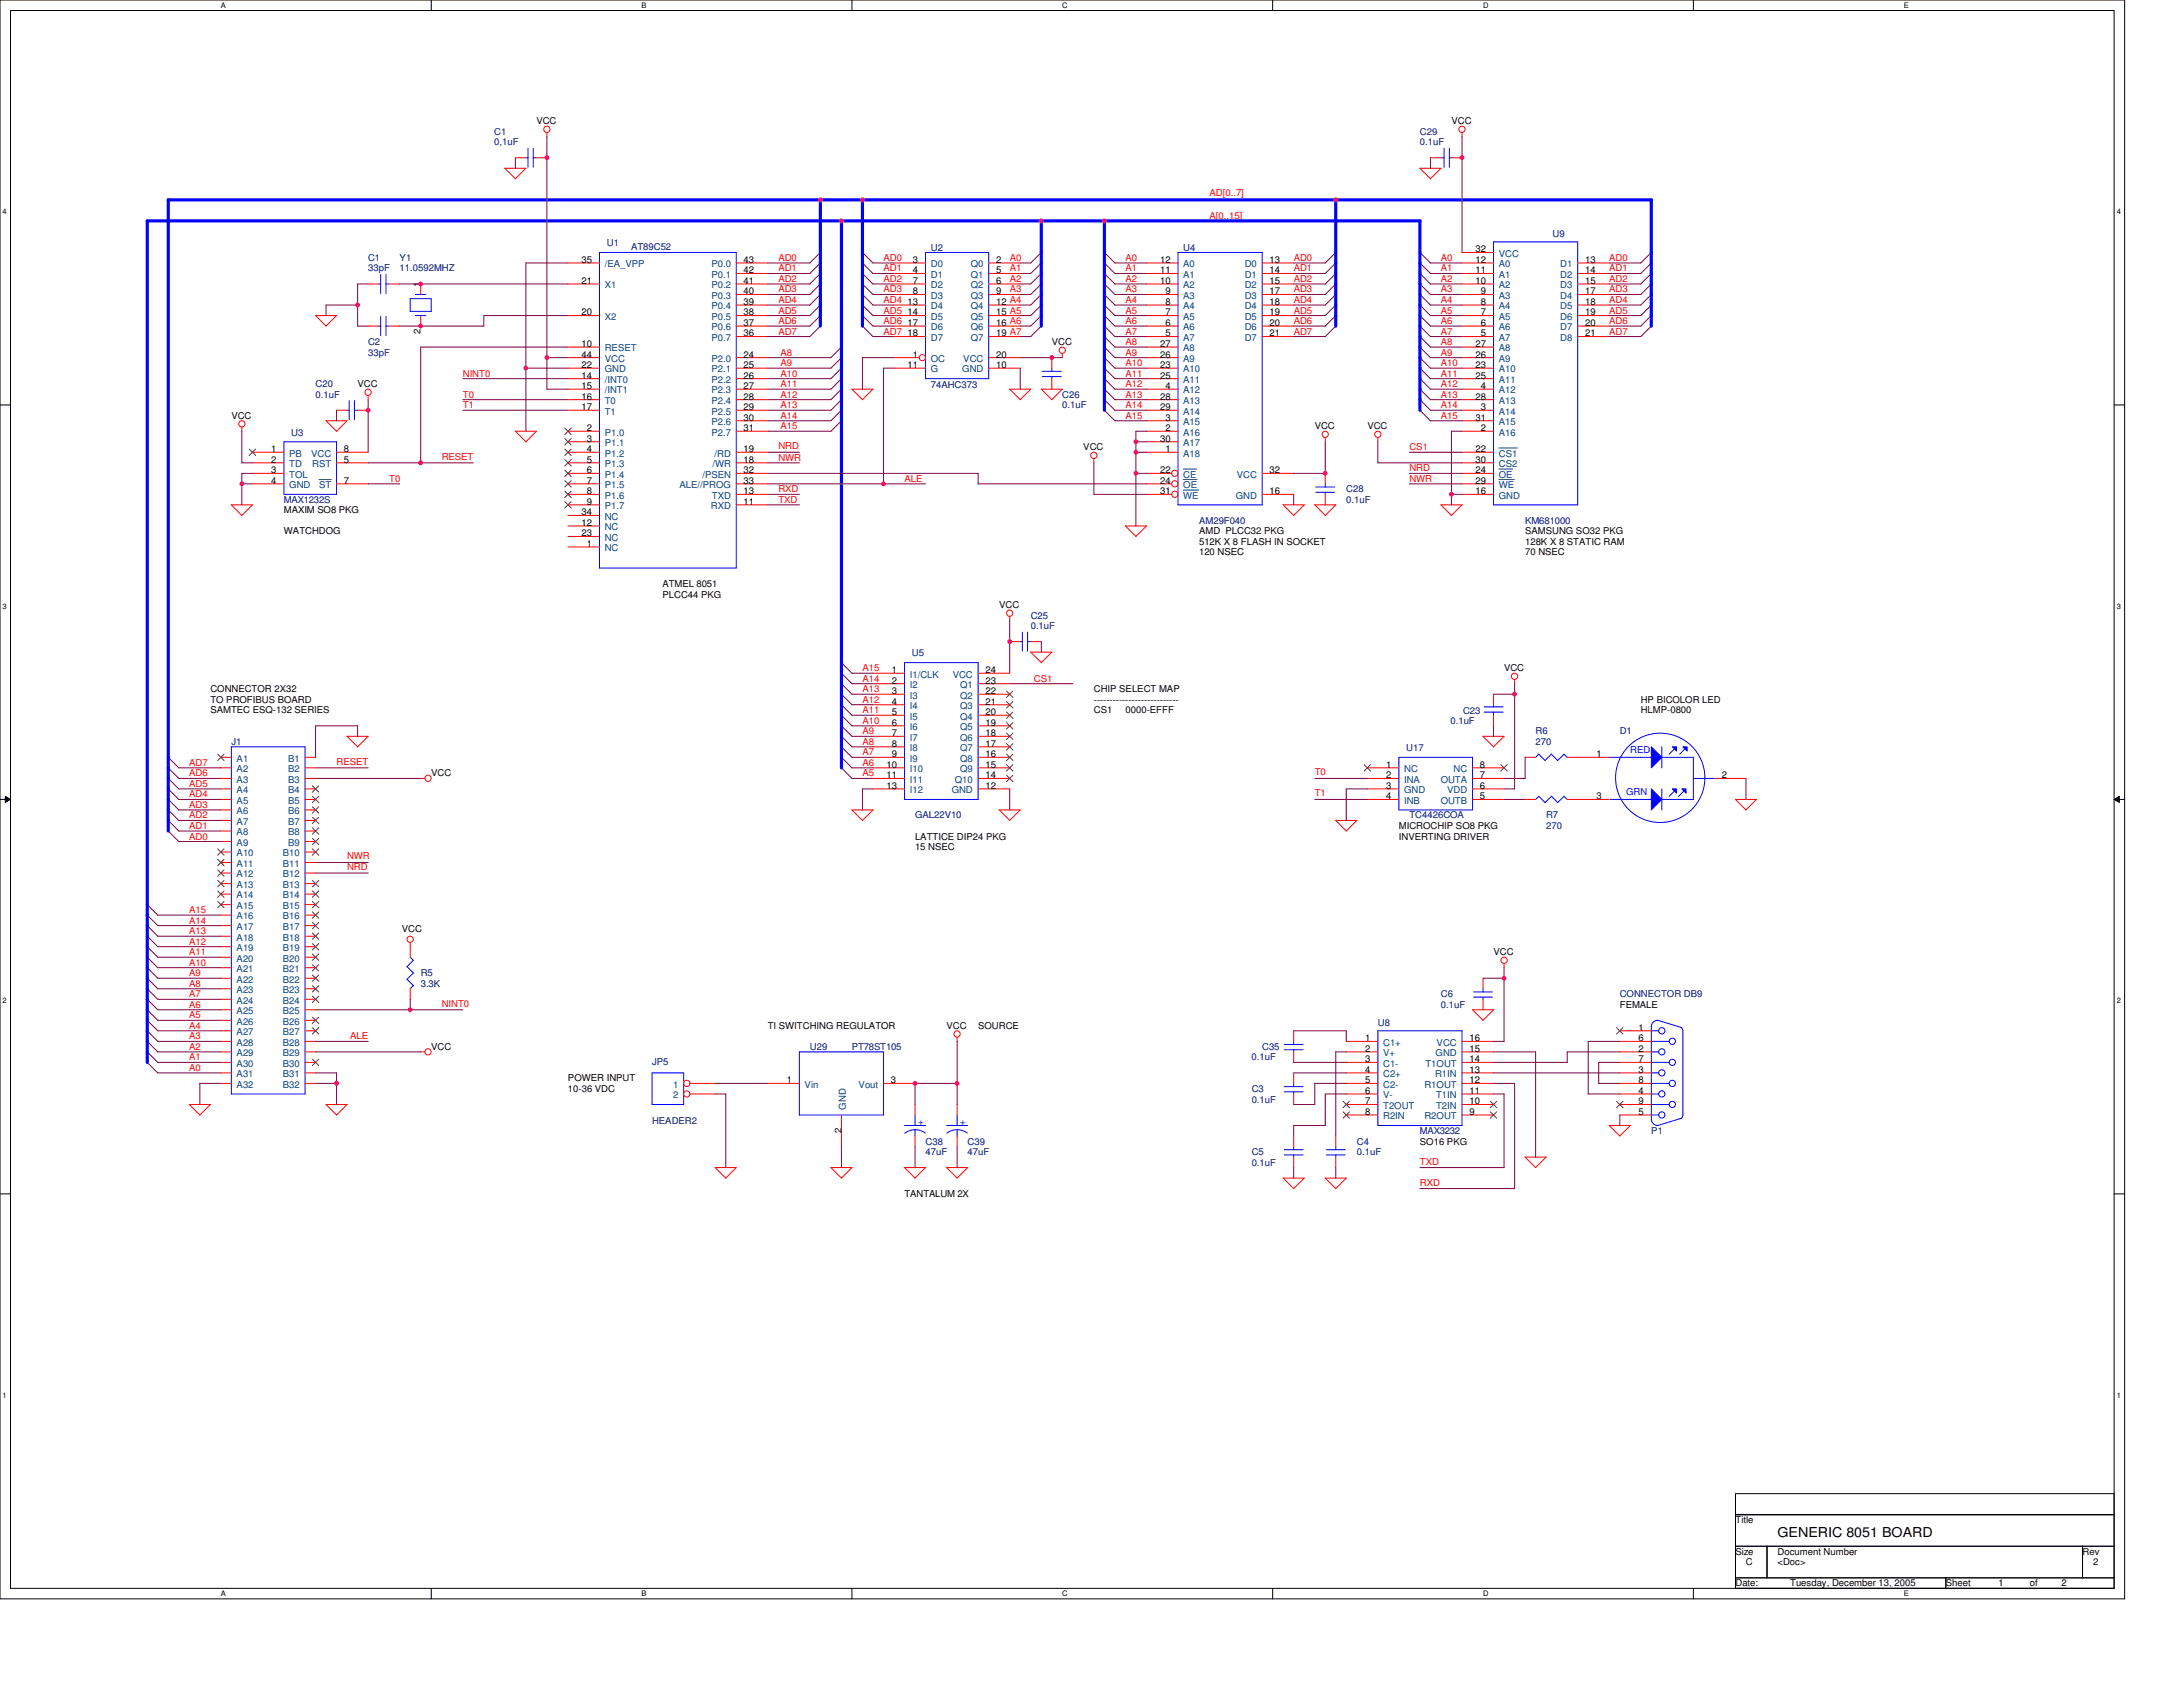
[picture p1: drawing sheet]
<svg xmlns="http://www.w3.org/2000/svg" width="279mm" height="216mm" viewBox="0 0 279 216" stroke-linecap="round" stroke-linejoin="round" font-family="sans-serif">
<defs><g id="words">
<text font-size="1.7" x="227.5" y="196.8">GENERIC 8051 BOARD</text>
<g font-size="1.2" fill="#000080">
<text x="63.3" y="17.2">C1</text>
<text x="181.7" y="17.2">C29</text>
<text x="63.3" y="18.6">0,1uF</text>
<text x="181.7" y="18.6">0.1uF</text>
<text x="47.1" y="33.4">C1</text>
<text x="47.1" y="34.7">33pF</text>
<text x="51.1" y="34.7">11.0592MHZ</text>
<text x="51.1" y="33.4">Y1</text>
<text x="77.7" y="31.5">U1</text>
<text x="80.8" y="32">AT89C52</text>
<text x="119.1" y="32.2">U2</text>
<text x="151.4" y="32.2">U4</text>
<text x="198.7" y="30.3">U9</text>
<text x="47.1" y="44.2">C2</text>
<text x="47.1" y="45.5">33pF</text>
<text x="40.4" y="49.6">C20</text>
<text x="40.4" y="50.9">0.1uF</text>
<text x="119.1" y="49.7">74AHC373</text>
<text x="136" y="50.9">C26</text>
<text x="136" y="52.2">0.1uF</text>
<text x="37.3" y="55.7">U3</text>
<text x="36.3" y="64.4">MAX1232S</text>
<text x="172.3" y="63">C28</text>
<text x="172.3" y="64.4">0.1uF</text>
<text x="153.5" y="67.1">AM29F040</text>
<text x="195.2" y="67.1">KM681000</text>
<text x="131.9" y="79.2">C25</text>
<text x="131.9" y="80.5">0.1uF</text>
<text x="116.7" y="84">U5</text>
<text x="29.6" y="95.3">J1</text>
<text x="185.6" y="92.6">0.1uF</text>
<text x="187.3" y="91.4">C23</text>
<text x="196.5" y="94">R6</text>
<text x="196.5" y="95.3">270</text>
<text x="207.3" y="94">D1</text>
<text x="180" y="96.1">U17</text>
<text x="117.1" y="104.7">GAL22V10</text>
<text x="180.4" y="104.7">TC4426COA</text>
<text x="197.9" y="104.7">R7</text>
<text x="197.9" y="106.1">270</text>
<text x="53.8" y="124.9">R5</text>
<text x="53.8" y="126.3">3.3K</text>
<text x="176.3" y="131.3">U8</text>
<text x="184.4" y="127.6">C6</text>
<text x="184.4" y="129">0.1uF</text>
<text x="207.3" y="127.6">CONNECTOR DB9</text>
<text x="83.5" y="136.2">JP5</text>
<text x="103.7" y="134.4">U29</text>
<text x="109" y="134.4">PT78ST105</text>
<text x="160.2" y="135.7">0.1uF</text>
<text x="161.5" y="134.4">C35</text>
<text x="83.5" y="143.8">HEADER2</text>
<text x="160.2" y="139.7">C3</text>
<text x="160.2" y="141.2">0.1uF</text>
<text x="118.5" y="146.5">C38</text>
<text x="118.5" y="147.8">47uF</text>
<text x="123.8" y="146.5">C39</text>
<text x="123.8" y="147.8">47uF</text>
<text x="160.2" y="147.8">C5</text>
<text x="160.2" y="149.2">0.1uF</text>
<text x="173.7" y="146.5">C4</text>
<text x="173.7" y="147.8">0.1uF</text>
<text x="181.7" y="145.1">MAX3232</text>
<text x="211.3" y="145.1">P1</text>
</g>
<g font-size="1.2">
<text x="68.7" y="15.9">VCC</text>
<text x="185.8" y="15.9">VCC</text>
<text x="74.4" y="33.6">35</text>
<text x="95.2" y="33.6">43</text>
<text x="95.2" y="35">42</text>
<text x="116.8" y="33.6">3</text>
<text x="116.8" y="35">4</text>
<text x="127.5" y="33.6">2</text>
<text x="127.5" y="35">5</text>
<text x="148.5" y="33.6">12</text>
<text x="148.5" y="35">11</text>
<text x="162.5" y="33.6">13</text>
<text x="162.5" y="35">14</text>
<text x="188.9" y="33.6">12</text>
<text x="188.9" y="35">11</text>
<text x="188.9" y="32.3">32</text>
<text x="202.9" y="33.6">13</text>
<text x="202.9" y="35">14</text>
<text x="53.8" y="36.7" transform="rotate(-90 53.8 36.7)">1</text>
<text x="74.4" y="36.3">21</text>
<text x="74.4" y="40.4">20</text>
<text x="95.2" y="37.7">40</text>
<text x="95.2" y="39">39</text>
<text x="95.2" y="40.4">38</text>
<text x="95.2" y="41.7">37</text>
<text x="95.2" y="36.3">41</text>
<text x="116.2" y="39">13</text>
<text x="116.2" y="40.4">14</text>
<text x="116.2" y="41.7">17</text>
<text x="116.8" y="36.3">7</text>
<text x="116.8" y="37.7">8</text>
<text x="127.5" y="36.3">6</text>
<text x="127.5" y="37.7">9</text>
<text x="127.5" y="39">12 A4</text>
<text x="127.5" y="40.4">15 A5</text>
<text x="127.5" y="41.7">16 A6</text>
<text x="148.5" y="36.3">10</text>
<text x="149.2" y="37.7">9</text>
<text x="149.2" y="39">8</text>
<text x="149.2" y="40.4">7</text>
<text x="149.2" y="41.7">6</text>
<text x="162.5" y="36.3">15</text>
<text x="162.5" y="37.7">17</text>
<text x="162.5" y="39">18</text>
<text x="162.5" y="40.4">19</text>
<text x="162.5" y="41.7">20</text>
<text x="188.9" y="36.3">10</text>
<text x="189.5" y="37.7">9</text>
<text x="189.5" y="39">8</text>
<text x="189.5" y="40.4">7</text>
<text x="189.5" y="41.7">6</text>
<text x="202.9" y="36.3">15</text>
<text x="202.9" y="37.7">17</text>
<text x="202.9" y="39">18</text>
<text x="202.9" y="40.4">19</text>
<text x="202.9" y="41.7">20</text>
<text x="53.8" y="42.7" transform="rotate(-90 53.8 42.7)">2</text>
<text x="74.4" y="44.4">10</text>
<text x="74.4" y="45.8">44</text>
<text x="74.4" y="47.1">22</text>
<text x="95.2" y="43.1">36</text>
<text x="95.2" y="45.8">24</text>
<text x="95.2" y="47.1">25</text>
<text x="116.2" y="43.1">18</text>
<text x="116.2" y="47.1">11</text>
<text x="116.8" y="45.8">1</text>
<text x="127.5" y="43.1">19 A7</text>
<text x="127.5" y="45.8">20</text>
<text x="127.5" y="47.1">10</text>
<text x="134.6" y="44.2">VCC</text>
<text x="148.5" y="44.4">27</text>
<text x="148.5" y="45.8">26</text>
<text x="148.5" y="47.1">23</text>
<text x="149.2" y="43.1">5</text>
<text x="162.5" y="43.1">21</text>
<text x="188.9" y="44.4">27</text>
<text x="188.9" y="45.8">26</text>
<text x="188.9" y="47.1">23</text>
<text x="189.5" y="43.1">5</text>
<text x="202.9" y="43.1">21</text>
<text x="29.6" y="53.6">VCC</text>
<text x="45.8" y="49.6">VCC</text>
<text x="74.4" y="48.5">14</text>
<text x="74.4" y="49.8">15</text>
<text x="74.4" y="51.1">16</text>
<text x="74.4" y="52.5">17</text>
<text x="95.2" y="48.5">26</text>
<text x="95.2" y="49.8">27</text>
<text x="95.2" y="51.1">28</text>
<text x="95.2" y="52.5">29</text>
<text x="95.2" y="53.8">30</text>
<text x="148.5" y="48.5">25</text>
<text x="148.5" y="51.1">28</text>
<text x="148.5" y="52.5">29</text>
<text x="149.2" y="49.8">4</text>
<text x="149.2" y="53.8">3</text>
<text x="188.9" y="48.5">25</text>
<text x="188.9" y="51.1">28</text>
<text x="188.9" y="53.8">31</text>
<text x="189.5" y="49.8">4</text>
<text x="189.5" y="52.5">3</text>
<text x="34.7" y="57.9">1</text>
<text x="34.7" y="59.2">2</text>
<text x="44" y="59.2">5</text>
<text x="44" y="57.9">8</text>
<text x="75.1" y="55.2">2</text>
<text x="75.1" y="56.5">3</text>
<text x="75.1" y="57.9">4</text>
<text x="75.1" y="59.2">5</text>
<text x="95.2" y="55.2">31</text>
<text x="95.2" y="57.9">19</text>
<text x="95.2" y="59.2">18</text>
<text x="138.7" y="57.6">VCC</text>
<text x="148.5" y="56.5">30</text>
<text x="149.2" y="55.2">2</text>
<text x="149.2" y="57.9">1</text>
<text x="168.3" y="54.9">VCC</text>
<text x="175" y="54.9">VCC</text>
<text x="188.9" y="57.9">22</text>
<text x="188.9" y="59.2">30</text>
<text x="189.5" y="55.2">2</text>
<text x="34.7" y="60.6">3</text>
<text x="34.7" y="61.9">4</text>
<text x="36.3" y="65.7">MAXIM SO8 PKG</text>
<text x="44" y="61.9">7</text>
<text x="74.4" y="66">34</text>
<text x="75.1" y="60.6">6</text>
<text x="75.1" y="61.9">7</text>
<text x="75.1" y="63.3">8</text>
<text x="75.1" y="64.6">9</text>
<text x="95.2" y="60.6">32</text>
<text x="95.2" y="61.9">33</text>
<text x="95.2" y="63.3">13</text>
<text x="95.2" y="64.6">11</text>
<text x="148.5" y="60.6">22</text>
<text x="148.5" y="61.9">24</text>
<text x="148.5" y="63.3">31</text>
<text x="162.5" y="60.6">32</text>
<text x="162.5" y="63.3">16</text>
<text x="188.9" y="60.6">24</text>
<text x="188.9" y="61.9">29</text>
<text x="188.9" y="63.3">16</text>
<text x="36.3" y="68.4">WATCHDOG</text>
<text x="74.4" y="67.3">12</text>
<text x="74.4" y="68.6">23</text>
<text x="75.1" y="70">1</text>
<text x="153.5" y="68.4">AMD PLCC32 PKG</text>
<text x="153.5" y="69.7">512K X 8 FLASH IN SOCKET</text>
<text x="153.5" y="71.1">120 NSEC</text>
<text x="195.2" y="71.1">70 NSEC</text>
<text x="195.2" y="69.7">128K X 8 STATIC RAM</text>
<text x="195.2" y="68.4">SAMSUNG SO32 PKG</text>
<text x="84.8" y="76.5">PLCC44 PKG</text>
<text x="84.8" y="75.1">ATMEL 8051</text>
<text x="127.9" y="77.8">VCC</text>
<text x="26.9" y="88.6">CONNECTOR 2X32</text>
<text x="26.9" y="89.9">TO PROFIBUS BOARD</text>
<text x="114.2" y="86.1">1</text>
<text x="114.2" y="87.5">2</text>
<text x="114.2" y="88.8">3</text>
<text x="126.1" y="88.8">22</text>
<text x="126.1" y="87.5">23</text>
<text x="126.1" y="86.1">24</text>
<text x="140" y="88.6">CHIP SELECT MAP</text>
<text x="140" y="89.9">---------------------------</text>
<text x="192.5" y="85.9">VCC</text>
<text x="210" y="89.9">HP BICOLOR LED</text>
<text x="26.9" y="91.3">SAMTEC ESQ-132 SERIES</text>
<text x="114.2" y="90.2">4</text>
<text x="114.2" y="91.5">5</text>
<text x="114.2" y="92.9">6</text>
<text x="114.2" y="94.2">7</text>
<text x="114.2" y="95.6">8</text>
<text x="126.1" y="95.6">17</text>
<text x="126.1" y="94.2">18</text>
<text x="126.1" y="92.9">19</text>
<text x="126.1" y="91.5">20</text>
<text x="126.1" y="90.2">21</text>
<text x="140" y="91.3">CS1</text>
<text x="144.1" y="91.3">0000-EFFF</text>
<text x="210" y="91.3">HLMP-0800</text>
<text x="55.2" y="99.4">VCC</text>
<text x="113.5" y="98.3">10</text>
<text x="113.5" y="99.6">11</text>
<text x="113.5" y="101">13</text>
<text x="114.2" y="96.9">9</text>
<text x="126.1" y="99.6">14</text>
<text x="126.1" y="98.3">15</text>
<text x="126.1" y="96.9">16</text>
<text x="126.1" y="101">12</text>
<text x="177.4" y="98.3">1</text>
<text x="177.4" y="99.6">2</text>
<text x="177.4" y="101">3</text>
<text x="189.4" y="101">6</text>
<text x="189.4" y="99.6">7</text>
<text x="189.4" y="98.3">8</text>
<text x="204.3" y="96.9">1</text>
<text x="220.4" y="99.6">2</text>
<text x="117.1" y="107.4">LATTICE DIP24 PKG</text>
<text x="177.4" y="102.3">4</text>
<text x="179" y="106.1">MICROCHIP SO8 PKG</text>
<text x="179" y="107.4">INVERTING DRIVER</text>
<text x="189.4" y="102.3">5</text>
<text x="204.3" y="102.3">3</text>
<text x="117.1" y="108.8">15 NSEC</text>
<text x="51.4" y="119.3">VCC</text>
<text x="191.2" y="122.2">VCC</text>
<text x="98.3" y="131.7">TI SWITCHING REGULATOR</text>
<text x="121.2" y="131.7">VCC</text>
<text x="125.2" y="131.7">SOURCE</text>
<text x="207.3" y="129">FEMALE</text>
<text x="209.7" y="131.9">1</text>
<text x="55.2" y="134.4">VCC</text>
<text x="174.7" y="133.3">1</text>
<text x="174.7" y="134.6">2</text>
<text x="174.7" y="136">3</text>
<text x="174.7" y="137.3">4</text>
<text x="188.1" y="137.3">13</text>
<text x="188.1" y="136">14</text>
<text x="188.1" y="134.6">15</text>
<text x="188.1" y="133.3">16</text>
<text x="209.7" y="137.3">3</text>
<text x="209.7" y="136">7</text>
<text x="209.7" y="134.6">2</text>
<text x="209.7" y="133.3">6</text>
<text x="72.7" y="138.4">POWER INPUT</text>
<text x="72.7" y="139.7">10-36 VDC</text>
<text x="100.7" y="138.6">1</text>
<text x="114" y="138.6">3</text>
<text x="174.7" y="138.6">5</text>
<text x="174.7" y="140">6</text>
<text x="174.7" y="141.3">7</text>
<text x="174.7" y="142.7">8</text>
<text x="188.1" y="142.7">9</text>
<text x="188.1" y="141.3">10</text>
<text x="188.1" y="140">11</text>
<text x="188.1" y="138.6">12</text>
<text x="209.7" y="142.7">5</text>
<text x="209.7" y="141.3">9</text>
<text x="209.7" y="140">4</text>
<text x="209.7" y="138.6">8</text>
<text x="107.7" y="145" transform="rotate(-90 107.7 145)">2</text>
<text x="181.7" y="146.5">SO16 PKG</text>
<text x="115.8" y="153.2">TANTALUM 2X</text>
<text x="222.1" y="194.9">Title</text>
<text x="222.1" y="199">Size</text>
<text x="222.1" y="203">Date:</text>
<text x="223.5" y="200.3">C</text>
<text x="227.5" y="199">Document Number</text>
<text x="227.5" y="200.3">&lt;Doc&gt;</text>
<text x="229.1" y="203">Tuesday, December 13, 2005</text>
<text x="249" y="203">Sheet</text>
<text x="255.8" y="203">1</text>
<text x="259.8" y="203">of</text>
<text x="263.9" y="203">2</text>
<text x="266.5" y="199">Rev</text>
<text x="267.9" y="200.3">2</text>
</g>
<g font-size="1.2" fill="#f00">
<text x="154.8" y="28">A[0..15]</text>
<text x="154.8" y="25.1">AD[0..7]</text>
<text x="99.6" y="34.7">AD1</text>
<text x="99.6" y="33.4">AD0</text>
<text x="113.1" y="33.4">AD0</text>
<text x="113.1" y="34.7">AD1</text>
<text x="129.2" y="34.7">A1</text>
<text x="129.2" y="33.4">A0</text>
<text x="144" y="34.7">A1</text>
<text x="144" y="33.4">A0</text>
<text x="165.6" y="34.7">AD1</text>
<text x="165.6" y="33.4">AD0</text>
<text x="184.4" y="33.4">A0</text>
<text x="184.4" y="34.7">A1</text>
<text x="206" y="34.7">AD1</text>
<text x="206" y="33.4">AD0</text>
<text x="99.6" y="40.1">AD5</text>
<text x="99.6" y="41.5">AD6</text>
<text x="99.6" y="37.4">AD3</text>
<text x="99.6" y="38.8">AD4</text>
<text x="99.6" y="36.1">AD2</text>
<text x="113.1" y="36.1">AD2</text>
<text x="113.1" y="37.4">AD3</text>
<text x="113.1" y="38.8">AD4</text>
<text x="113.1" y="40.1">AD5</text>
<text x="113.1" y="41.5">AD6</text>
<text x="129.2" y="37.4">A3</text>
<text x="129.2" y="36.1">A2</text>
<text x="144" y="41.5">A6</text>
<text x="144" y="40.1">A5</text>
<text x="144" y="36.1">A2</text>
<text x="144" y="38.8">A4</text>
<text x="144" y="37.4">A3</text>
<text x="165.6" y="41.5">AD6</text>
<text x="165.6" y="36.1">AD2</text>
<text x="165.6" y="37.4">AD3</text>
<text x="165.6" y="40.1">AD5</text>
<text x="165.6" y="38.8">AD4</text>
<text x="184.4" y="40.1">A5</text>
<text x="184.4" y="41.5">A6</text>
<text x="184.4" y="38.8">A4</text>
<text x="184.4" y="36.1">A2</text>
<text x="184.4" y="37.4">A3</text>
<text x="206" y="38.8">AD4</text>
<text x="206" y="37.4">AD3</text>
<text x="206" y="40.1">AD5</text>
<text x="206" y="36.1">AD2</text>
<text x="206" y="41.5">AD6</text>
<text x="99.6" y="42.8">AD7</text>
<text x="99.9" y="45.5">A8</text>
<text x="99.9" y="46.9">A9</text>
<text x="113.1" y="42.8">AD7</text>
<text x="144" y="45.5">A9</text>
<text x="144" y="42.8">A7</text>
<text x="144" y="46.9">A10</text>
<text x="144" y="44.2">A8</text>
<text x="165.6" y="42.8">AD7</text>
<text x="184.4" y="46.9">A10</text>
<text x="184.4" y="44.2">A8</text>
<text x="184.4" y="42.8">A7</text>
<text x="184.4" y="45.5">A9</text>
<text x="206" y="42.8">AD7</text>
<text x="59.2" y="52.2">T1</text>
<text x="59.2" y="48.2">NINT0</text>
<text x="59.2" y="50.9">T0</text>
<text x="99.9" y="48.2">A10</text>
<text x="99.9" y="50.9">A12</text>
<text x="99.9" y="52.2">A13</text>
<text x="99.9" y="49.6">A11</text>
<text x="99.9" y="53.6">A14</text>
<text x="144" y="50.9">A13</text>
<text x="144" y="49.6">A12</text>
<text x="144" y="48.2">A11</text>
<text x="144" y="53.6">A15</text>
<text x="144" y="52.2">A14</text>
<text x="184.4" y="49.6">A12</text>
<text x="184.4" y="50.9">A13</text>
<text x="184.4" y="53.6">A15</text>
<text x="184.4" y="52.2">A14</text>
<text x="184.4" y="48.2">A11</text>
<text x="56.5" y="58.8">RESET</text>
<text x="99.6" y="57.5">NRD</text>
<text x="99.6" y="59">NWR</text>
<text x="99.9" y="54.9">A15</text>
<text x="180.4" y="57.6">CS1</text>
<text x="49.8" y="61.7">T0</text>
<text x="99.6" y="64.4">TXD</text>
<text x="99.6" y="63">RXD</text>
<text x="115.8" y="61.7">ALE</text>
<text x="180.4" y="60.3">NRD</text>
<text x="180.4" y="61.7">NWR</text>
<text x="110.4" y="89.9">A12</text>
<text x="110.4" y="87.2">A14</text>
<text x="110.4" y="85.9">A15</text>
<text x="110.4" y="88.6">A13</text>
<text x="132.3" y="87.2">CS1</text>
<text x="110.4" y="92.6">A10</text>
<text x="110.4" y="91.3">A11</text>
<text x="110.4" y="95.3">A8</text>
<text x="110.4" y="94">A9</text>
<text x="24.2" y="100.7">AD5</text>
<text x="24.2" y="98">AD7</text>
<text x="24.2" y="99.4">AD6</text>
<text x="43.1" y="97.9">RESET</text>
<text x="110.4" y="99.4">A5</text>
<text x="110.4" y="96.7">A7</text>
<text x="110.4" y="98">A6</text>
<text x="168.3" y="99.2">T0</text>
<text x="168.3" y="101.9">T1</text>
<text x="24.2" y="104.7">AD2</text>
<text x="24.2" y="102.1">AD4</text>
<text x="24.2" y="103.4">AD3</text>
<text x="24.2" y="107.4">AD0</text>
<text x="24.2" y="106.1">AD1</text>
<text x="44.4" y="111.3">NRD</text>
<text x="44.4" y="110">NWR</text>
<text x="24.2" y="118.2">A14</text>
<text x="24.2" y="116.9">A15</text>
<text x="24.2" y="119.5">A13</text>
<text x="24.2" y="124.9">A9</text>
<text x="24.2" y="122.2">A11</text>
<text x="24.2" y="123.6">A10</text>
<text x="24.2" y="120.9">A12</text>
<text x="24.2" y="129">A6</text>
<text x="24.2" y="127.6">A7</text>
<text x="24.2" y="130.3">A5</text>
<text x="24.2" y="126.3">A8</text>
<text x="24.2" y="131.7">A4</text>
<text x="56.5" y="128.8">NINT0</text>
<text x="24.2" y="137.1">A0</text>
<text x="24.2" y="133">A3</text>
<text x="24.2" y="134.4">A2</text>
<text x="24.2" y="135.7">A1</text>
<text x="44.8" y="133">ALE</text>
<text x="181.7" y="149">TXD</text>
<text x="181.7" y="151.7">RXD</text>
</g>
<g font-size="1.2" fill="#004080">
<text x="77.4" y="34.2">/EA_VPP</text>
<text x="91" y="34.2">P0.0</text>
<text x="91" y="35.5">P0.1</text>
<text x="119.1" y="34.2">D0</text>
<text x="119.1" y="35.5">D1</text>
<text x="124.2" y="34.2">Q0</text>
<text x="124.2" y="35.5">Q1</text>
<text x="151.4" y="34.2">A0</text>
<text x="151.4" y="35.5">A1</text>
<text x="159.3" y="34.2">D0</text>
<text x="159.3" y="35.5">D1</text>
<text x="191.8" y="34.2">A0</text>
<text x="191.8" y="35.5">A1</text>
<text x="191.8" y="32.9">VCC</text>
<text x="199.7" y="34.2">D1</text>
<text x="199.7" y="35.5">D2</text>
<text x="77.4" y="36.9">X1</text>
<text x="77.4" y="40.9">X2</text>
<text x="91" y="36.9">P0.2</text>
<text x="91" y="38.2">P0.3</text>
<text x="91" y="39.6">P0.4</text>
<text x="91" y="40.9">P0.5</text>
<text x="119.1" y="36.9">D2</text>
<text x="119.1" y="38.2">D3</text>
<text x="119.1" y="39.6">D4</text>
<text x="119.1" y="40.9">D5</text>
<text x="124.2" y="36.9">Q2</text>
<text x="124.2" y="38.2">Q3</text>
<text x="124.2" y="39.6">Q4</text>
<text x="124.2" y="40.9">Q5</text>
<text x="151.4" y="36.9">A2</text>
<text x="151.4" y="38.2">A3</text>
<text x="151.4" y="39.6">A4</text>
<text x="151.4" y="40.9">A5</text>
<text x="159.3" y="36.9">D2</text>
<text x="159.3" y="38.2">D3</text>
<text x="159.3" y="39.6">D4</text>
<text x="159.3" y="40.9">D5</text>
<text x="191.8" y="36.9">A2</text>
<text x="191.8" y="38.2">A3</text>
<text x="191.8" y="39.6">A4</text>
<text x="191.8" y="40.9">A5</text>
<text x="199.7" y="36.9">D3</text>
<text x="199.7" y="38.2">D4</text>
<text x="199.7" y="39.6">D5</text>
<text x="199.7" y="40.9">D6</text>
<text x="77.4" y="46.3">VCC</text>
<text x="77.4" y="47.7">GND</text>
<text x="77.4" y="45">RESET</text>
<text x="91" y="42.3">P0.6</text>
<text x="91" y="43.6">P0.7</text>
<text x="91" y="46.3">P2.0</text>
<text x="91" y="47.7">P2.1</text>
<text x="119.1" y="42.3">D6</text>
<text x="119.1" y="43.6">D7</text>
<text x="119.1" y="46.3">OC</text>
<text x="119.1" y="47.7">G</text>
<text x="123.2" y="47.7">GND</text>
<text x="123.3" y="46.3">VCC</text>
<text x="124.2" y="42.3">Q6</text>
<text x="124.2" y="43.6">Q7</text>
<text x="151.4" y="42.3">A6</text>
<text x="151.4" y="43.6">A7</text>
<text x="151.4" y="45">A8</text>
<text x="151.4" y="46.3">A9</text>
<text x="151.4" y="47.7">A10</text>
<text x="159.3" y="42.3">D6</text>
<text x="159.3" y="43.6">D7</text>
<text x="191.8" y="42.3">A6</text>
<text x="191.8" y="43.6">A7</text>
<text x="191.8" y="45">A8</text>
<text x="191.8" y="46.3">A9</text>
<text x="191.8" y="47.7">A10</text>
<text x="199.7" y="42.3">D7</text>
<text x="199.7" y="43.6">D8</text>
<text x="77.4" y="49">/INT0</text>
<text x="77.4" y="50.4">/INT1</text>
<text x="77.4" y="51.7">T0</text>
<text x="77.4" y="53.1">T1</text>
<text x="91" y="49">P2.2</text>
<text x="91" y="50.4">P2.3</text>
<text x="91" y="51.7">P2.4</text>
<text x="91" y="53.1">P2.5</text>
<text x="151.4" y="49">A11</text>
<text x="151.4" y="50.4">A12</text>
<text x="151.4" y="51.7">A13</text>
<text x="151.4" y="53.1">A14</text>
<text x="191.8" y="49">A11</text>
<text x="191.8" y="50.4">A12</text>
<text x="191.8" y="51.7">A13</text>
<text x="191.8" y="53.1">A14</text>
<text x="37" y="58.4">PB</text>
<text x="37" y="59.8">TD</text>
<text x="39.8" y="58.4">VCC</text>
<text x="40" y="59.8">RST</text>
<text x="77.4" y="55.7">P1.0</text>
<text x="77.4" y="57.1">P1.1</text>
<text x="77.4" y="58.4">P1.2</text>
<text x="77.4" y="59.8">P1.3</text>
<text x="91" y="54.4">P2.6</text>
<text x="91" y="55.7">P2.7</text>
<text x="91.2" y="59.8">/WR</text>
<text x="91.5" y="58.4">/RD</text>
<text x="151.4" y="54.4">A15</text>
<text x="151.4" y="55.7">A16</text>
<text x="151.4" y="57.1">A17</text>
<text x="151.4" y="58.4">A18</text>
<text x="191.8" y="54.4">A15</text>
<text x="191.8" y="55.7">A16</text>
<text x="191.8" y="58.4">CS1</text>
<text x="191.8" y="59.8">CS2</text>
<text x="37" y="61.1">TOL</text>
<text x="37" y="62.5">GND</text>
<text x="40.8" y="62.5">ST</text>
<text x="77.4" y="61.1">P1.4</text>
<text x="77.4" y="62.5">P1.5</text>
<text x="77.4" y="63.8">P1.6</text>
<text x="77.4" y="65.2">P1.7</text>
<text x="87" y="62.5">ALE//PROG</text>
<text x="89.9" y="61.1">/PSEN</text>
<text x="91" y="65.2">RXD</text>
<text x="91.1" y="63.8">TXD</text>
<text x="151.4" y="61.1">CE</text>
<text x="151.4" y="62.5">OE</text>
<text x="151.4" y="63.8">WE</text>
<text x="158.2" y="63.8">GND</text>
<text x="158.3" y="61.1">VCC</text>
<text x="191.8" y="61.1">OE</text>
<text x="191.8" y="62.5">WE</text>
<text x="191.8" y="63.8">GND</text>
<text x="77.4" y="66.5">NC</text>
<text x="77.4" y="67.9">NC</text>
<text x="77.4" y="69.2">NC</text>
<text x="77.4" y="70.5">NC</text>
<text x="116.4" y="86.7">I1/CLK</text>
<text x="116.4" y="88.1">I2</text>
<text x="116.4" y="89.4">I3</text>
<text x="121.9" y="86.7">VCC</text>
<text x="122.9" y="89.4">Q2</text>
<text x="122.9" y="88.1">Q1</text>
<text x="116.4" y="90.7">I4</text>
<text x="116.4" y="92.1">I5</text>
<text x="116.4" y="93.4">I6</text>
<text x="116.4" y="94.8">I7</text>
<text x="122.9" y="94.8">Q6</text>
<text x="122.9" y="93.4">Q5</text>
<text x="122.9" y="92.1">Q4</text>
<text x="122.9" y="90.7">Q3</text>
<text x="30.3" y="97.5">A1</text>
<text x="30.3" y="98.8">A2</text>
<text x="30.3" y="100.2">A3</text>
<text x="30.3" y="101.5">A4</text>
<text x="36.9" y="97.5">B1</text>
<text x="36.9" y="98.8">B2</text>
<text x="36.9" y="100.2">B3</text>
<text x="36.9" y="101.5">B4</text>
<text x="116.4" y="96.1">I8</text>
<text x="116.4" y="97.5">I9</text>
<text x="116.4" y="98.8">I10</text>
<text x="116.4" y="100.2">I11</text>
<text x="116.4" y="101.5">I12</text>
<text x="121.8" y="101.5">GND</text>
<text x="122.2" y="100.2">Q10</text>
<text x="122.9" y="98.8">Q9</text>
<text x="122.9" y="97.5">Q8</text>
<text x="122.9" y="96.1">Q7</text>
<text x="179.7" y="98.8">NC</text>
<text x="179.7" y="100.2">INA</text>
<text x="179.7" y="101.5">GND</text>
<text x="184.4" y="100.2">OUTA</text>
<text x="185.2" y="101.5">VDD</text>
<text x="186" y="98.8">NC</text>
<text x="30.3" y="102.9">A5</text>
<text x="30.3" y="104.2">A6</text>
<text x="30.3" y="105.5">A7</text>
<text x="30.3" y="106.9">A8</text>
<text x="36.9" y="102.9">B5</text>
<text x="36.9" y="104.2">B6</text>
<text x="36.9" y="105.5">B7</text>
<text x="36.9" y="106.9">B8</text>
<text x="179.7" y="102.9">INB</text>
<text x="184.4" y="102.9">OUTB</text>
<text x="30.3" y="108.2">A9</text>
<text x="30.3" y="109.6">A10</text>
<text x="30.3" y="110.9">A11</text>
<text x="30.3" y="112.3">A12</text>
<text x="30.3" y="113.6">A13</text>
<text x="36.2" y="109.6">B10</text>
<text x="36.2" y="110.9">B11</text>
<text x="36.2" y="112.3">B12</text>
<text x="36.2" y="113.6">B13</text>
<text x="36.9" y="108.2">B9</text>
<text x="30.3" y="115">A14</text>
<text x="30.3" y="116.3">A15</text>
<text x="30.3" y="117.7">A16</text>
<text x="30.3" y="119">A17</text>
<text x="36.2" y="115">B14</text>
<text x="36.2" y="116.3">B15</text>
<text x="36.2" y="117.7">B16</text>
<text x="36.2" y="119">B17</text>
<text x="30.3" y="120.4">A18</text>
<text x="30.3" y="121.7">A19</text>
<text x="30.3" y="123.1">A20</text>
<text x="30.3" y="124.4">A21</text>
<text x="30.3" y="125.7">A22</text>
<text x="36.2" y="120.4">B18</text>
<text x="36.2" y="121.7">B19</text>
<text x="36.2" y="123.1">B20</text>
<text x="36.2" y="124.4">B21</text>
<text x="36.2" y="125.7">B22</text>
<text x="30.3" y="127.1">A23</text>
<text x="30.3" y="128.4">A24</text>
<text x="30.3" y="129.8">A25</text>
<text x="30.3" y="131.1">A26</text>
<text x="36.2" y="127.1">B23</text>
<text x="36.2" y="128.4">B24</text>
<text x="36.2" y="129.8">B25</text>
<text x="36.2" y="131.1">B26</text>
<text x="30.3" y="132.5">A27</text>
<text x="30.3" y="133.8">A28</text>
<text x="30.3" y="135.2">A29</text>
<text x="30.3" y="136.5">A30</text>
<text x="30.3" y="137.9">A31</text>
<text x="36.2" y="132.5">B27</text>
<text x="36.2" y="133.8">B28</text>
<text x="36.2" y="135.2">B29</text>
<text x="36.2" y="136.5">B30</text>
<text x="36.2" y="137.9">B31</text>
<text x="177" y="133.8">C1+</text>
<text x="177" y="135.2">V+</text>
<text x="177" y="136.5">C1-</text>
<text x="177" y="137.9">C2+</text>
<text x="182.4" y="136.5">T1OUT</text>
<text x="183.7" y="137.9">R1IN</text>
<text x="183.7" y="135.2">GND</text>
<text x="183.9" y="133.8">VCC</text>
<text x="30.3" y="139.2">A32</text>
<text x="36.2" y="139.2">B32</text>
<text x="86.1" y="139.2">1</text>
<text x="86.1" y="140.6">2</text>
<text x="103" y="139.2">Vin</text>
<text x="108.3" y="142" transform="rotate(-90 108.3 142)">GND</text>
<text x="109.9" y="139.2">Vout</text>
<text x="177" y="139.2">C2-</text>
<text x="177" y="140.6">V-</text>
<text x="177" y="141.9">T2OUT</text>
<text x="177" y="143.2">R2IN</text>
<text x="182.3" y="143.2">R2OUT</text>
<text x="182.3" y="139.2">R1OUT</text>
<text x="183.8" y="141.9">T2IN</text>
<text x="183.8" y="140.6">T1IN</text>
</g>
<g font-size="1.2" fill="#00f">
<text x="208.1" y="101.8">GRN</text>
<text x="208.7" y="96.4">RED</text>
<text x="117.5" y="143.9">+</text>
<text x="122.9" y="143.9">+</text>
</g>
<g font-size="1">
<text x="28.3" y="1">A</text>
<text x="82.1" y="1">B</text>
<text x="136" y="1">C</text>
<text x="189.8" y="1">D</text>
<text x="243.7" y="1">E</text>
<text x=".3" y="27.4">4</text>
<text x="270.9" y="27.4">4</text>
<text x=".3" y="77.9">3</text>
<text x="270.9" y="77.9">3</text>
<text x=".3" y="128.4">2</text>
<text x="270.9" y="128.4">2</text>
<text x=".3" y="178.9">1</text>
<text x="270.9" y="178.9">1</text>
<text x="28.3" y="204.3">A</text>
<text x="82.1" y="204.3">B</text>
<text x="136" y="204.3">C</text>
<text x="189.8" y="204.3">D</text>
<text x="243.7" y="204.3">E</text>
</g>
</g></defs>
<path d="M0 0h271.9v204.6h-271.9zM1.3 1.3h269.3v202h-269.3z" fill="none" stroke="#000" stroke-width=".13"/>
<g fill="#fff">
<path d="M28.2 .1h.7v1.1h-.7z"/>
<path d="M28.2 203.4h.7v1.1h-.7z"/>
</g>
<path d="M55.2 0v1.3M55.2 203.3v1.3" fill="none" stroke="#000" stroke-width=".13"/>
<g fill="#fff">
<path d="M82.1 .1h.7v1.1h-.7z"/>
<path d="M82.1 203.4h.7v1.1h-.7z"/>
</g>
<path d="M109 0v1.3M109 203.3v1.3" fill="none" stroke="#000" stroke-width=".13"/>
<g fill="#fff">
<path d="M136 .1h.7v1.1h-.7z"/>
<path d="M136 203.4h.7v1.1h-.7z"/>
</g>
<path d="M162.9 0v1.3M162.9 203.3v1.3" fill="none" stroke="#000" stroke-width=".13"/>
<g fill="#fff">
<path d="M189.8 .1h.7v1.1h-.7z"/>
<path d="M189.8 203.4h.7v1.1h-.7z"/>
</g>
<path d="M216.7 0v1.3M216.7 203.3v1.3" fill="none" stroke="#000" stroke-width=".13"/>
<g fill="#fff">
<path d="M243.7 .1h.6v1.1h-.6z"/>
<path d="M243.7 203.4h.6v1.1h-.6z"/>
<path d="M.3 26.6h.6v1.1h-.6z"/>
<path d="M270.9 26.6h.6v1.1h-.6z"/>
<path d="M.3 77.1h.6v1h-.6z"/>
<path d="M270.9 77.1h.6v1h-.6z"/>
</g>
<path d="M0 51.8h1.3M270.6 51.8h1.3" fill="none" stroke="#000" stroke-width=".13"/>
<g fill="#fff">
<path d="M.3 127.6h.6v1h-.6z"/>
<path d="M270.9 127.6h.6v1h-.6z"/>
</g>
<path d="M0 102.3h1.3M.7 101.9l.6 .4-.6 .4zM270.6 102.3l.7-.4v.8zM270.6 102.3h1.3" fill="none" stroke="#000" stroke-width=".13"/>
<path d="M.7 101.9l.6 .4-.6 .4zM270.6 102.3l.7-.4v.8z" fill="#000"/>
<g fill="#fff">
<path d="M.3 178h.6v1.1h-.6z"/>
<path d="M270.9 178h.6v1.1h-.6z"/>
</g>
<path d="M0 152.8h1.3M270.6 152.8h1.3M222.1 191.2h48.5v12.1h-48.5zM222.1 193.9h48.5M222.1 197.9h48.5M226.2 197.9v4M266.5 197.9v4M222.1 201.9h48.5M249 201.9v1.4" fill="none" stroke="#000" stroke-width=".13"/>
<g fill="none" stroke="#f00" stroke-width=".13">
<path d="M70 17v.5M187.1 17v.5M53.8 36.3v1.4M66 22.9l-1.4-1.4h2.7l-1.3 1.4M66 20.2h1.3M68.7 20.2h1.3M72.7 33.7h4M72.7 36.3h4M94.2 33.7h4.1M94.2 35h4.1M94.2 36.3h4.1M94.2 37.7h4.1"/>
<path d="M94.2 39h4.1M181.7 21.5l1.4 1.4M181.7 21.5h2.7l-1.3 1.4M183.1 20.2h1.3M185.8 20.2h1.3M187.1 33.7h4.1M187.1 35h4.1M187.1 36.3h4.1M187.1 37.7h4.1M187.1 39h4.1M187.1 32.3h4.1M201.9 33.7h4.1"/>
<path d="M201.9 35h4.1M201.9 36.3h4.1M201.9 37.7h4.1M201.9 39h4.1M31 54.7v.5M32.3 57.9h4M32.3 59.2h4M43.1 40.4l-1.4 1.3M43.1 57.9h4M43.1 59.2h4M43.1 52.5h1.3M43.1 40.4h-2.7l1.3 1.3"/>
<path d="M44.4 53.8l-1.3 1.4-1.4-1.4h2.7M45.8 52.5h1.3M47.1 50.6v.6M53.8 40.4v1.3M66 55.2l1.3 1.3M66 55.2h2.7l-1.4 1.3M72.7 49.8h4M72.7 40.4h4M72.7 55.2h4M72.7 57.9h4M72.7 59.2h4M72.7 44.4h4"/>
<path d="M72.7 45.8h4M72.7 47.1h4M72.7 48.5h4M72.7 51.1h4M72.7 52.5h4M72.7 56.5h4M94.2 49.8h4.1M94.2 40.4h4.1M94.2 55.2h4.1M94.2 53.8h4.1M94.2 57.9h4.1M94.2 59.2h4.1"/>
<path d="M94.2 41.7h4.1M94.2 43.1h4.1M94.2 45.8h4.1M94.2 47.1h4.1M94.2 48.5h4.1M94.2 51.1h4.1M94.2 52.5h4.1M109 49.8l1.4 1.3M109 49.8h2.7l-1.3 1.4M129.2 49.8l1.4 1.4 1.3-1.4h-2.7M133.3 49.8l1.3 1.4 1.4-1.4M133.3 49.8h2.7"/>
<path d="M134.6 45.8v1.3M134.6 48.5v1.3M136 45.2v.6M140 58.7v.5M169.6 56v.5M176.4 56v.5M187.1 49.8h4.1M187.1 40.4h4.1M187.1 55.2h4.1M187.1 53.8h4.1M187.1 57.9h4.1M187.1 59.2h4.1"/>
<path d="M187.1 41.7h4.1M187.1 43.1h4.1M187.1 44.4h4.1M187.1 45.8h4.1M187.1 47.1h4.1M187.1 48.5h4.1M187.1 51.1h4.1M187.1 52.5h4.1M201.9 40.4h4.1M201.9 41.7h4.1M201.9 43.1h4.1M29.6 64.6h2.7l-1.4 1.4z"/>
<path d="M32.3 60.6h4M32.3 61.9h4M43.1 61.9h4M72.7 67.3h4M72.7 64.6h4M72.7 60.6h4M72.7 61.9h4M72.7 63.3h4M72.7 66h4M72.7 68.7h4M72.7 70h4M94.2 64.6h4.1"/>
<path d="M94.2 60.6h4.1M94.2 61.9h4.1M94.2 63.3h4.1M129.2 78.9v.5M144 67.3l1.4 1.4M144 67.3h2.7l-1.3 1.4M164.2 64.6l1.4 1.4M164.2 64.6h2.7l-1.3 1.4M168.3 64.6h2.7l-1.4 1.4zM184.4 64.6l1.4 1.4M184.4 64.6h2.7l-1.3 1.4M187.1 60.6h4.1"/>
<path d="M187.1 61.9h4.1M187.1 63.3h4.1M28.3 99.6h1.3M28.3 96.9h1.3M28.3 98.3h1.3M39 99.6h1.4M39 96.9h1.4M39 98.3h1.4M45.8 95.6l-1.4-1.4h2.7l-1.3 1.4M53.8 99.6h.6M111.7 99.6h4.1M111.7 94.2h4.1"/>
<path d="M111.7 96.9h4.1M111.7 98.3h4.1M111.7 86.2h4.1M111.7 87.5h4.1M111.7 88.8h4.1M111.7 90.2h4.1M111.7 91.5h4.1M111.7 92.9h4.1M111.7 95.6h4.1M125.2 99.6h4M125.2 94.2h4M125.2 96.9h4"/>
<path d="M125.2 98.3h4M125.2 86.2h4M125.2 87.5h4M125.2 88.8h4M125.2 90.2h4M125.2 91.5h4M125.2 92.9h4M125.2 95.6h4M129.2 82.1h1.4M131.9 82.1h1.4M134.6 83.5l-1.3 1.3M134.6 83.5h-2.7l1.4 1.3"/>
<path d="M191.2 88.8v1.4M191.2 91.5v1.4M192.5 94.2l-1.3 1.4-1.4-1.4h2.7M193.9 87v.5M195.2 96.9h1.3M200.6 96.9h1.3M28.3 105h1.3M28.3 103.7h1.3M28.3 102.3h1.3M28.3 101h1.3M28.3 106.4h1.3M28.3 107.7h1.3"/>
<path d="M28.3 109h1.3M28.3 110.4h1.3M28.3 111.7h1.3M28.3 113.1h1.3M28.3 114.4h1.3M28.3 115.8h1.3M28.3 117.1h1.3M28.3 118.5h1.3M28.3 119.8h1.3M39 105h1.4M39 103.7h1.4M39 102.3h1.4"/>
<path d="M39 101h1.4M39 106.4h1.4M39 107.7h1.4M39 109h1.4M39 110.4h1.4M39 111.7h1.4M39 113.1h1.4M39 114.4h1.4M39 115.8h1.4M39 117.1h1.4M39 118.5h1.4M39 119.8h1.4"/>
<path d="M109 103.6l1.4 1.4M109 103.7h2.7l-1.3 1.3M111.7 101h4.1M125.2 101h4M129.2 105l-1.3-1.3h2.7l-1.4 1.3M173.7 105l-1.4 1.4-1.3-1.4h2.7M195.2 102.3h1.3M200.6 102.3h1.3M223.5 103.7l-1.4-1.4h2.7l-1.3 1.4M28.3 134.6h1.3M28.3 129.2h1.3M28.3 138.7h1.3"/>
<path d="M28.3 121.2h1.3M28.3 122.5h1.3M28.3 123.8h1.3M28.3 125.2h1.3M28.3 126.5h1.3M28.3 127.9h1.3M28.3 130.6h1.3M28.3 131.9h1.3M28.3 133.3h1.3M28.3 136h1.3M28.3 137.3h1.3M39 134.6h1.4"/>
<path d="M39 129.2h1.4M39 138.7h1.4M39 121.2h1.4M39 122.5h1.4M39 123.8h1.4M39 125.2h1.4M39 126.5h1.4M39 127.9h1.4M39 130.6h1.4M39 131.9h1.4M39 133.3h1.4M39 136h1.4"/>
<path d="M39 137.3h1.4M52.5 120.6v1.9M52.5 126.5v1.4M53.8 134.6h.6M88.3 138.7h3.2M98.3 138.7h4M113.1 138.7h4M122.5 132.7v.6M165.6 131.9v1.4M165.6 134.6v1.4M165.6 137.3v1.4M172.3 134.6h4.1"/>
<path d="M172.3 138.7h4.1M172.3 133.3h4.1M172.3 136h4.1M172.3 137.3h4.1M187.1 134.6h4.1M187.1 138.7h4.1M187.1 133.3h4.1M187.1 136h4.1M187.1 137.3h4.1M188.5 129.2h2.7l-1.4 1.4zM189.8 125.2v1.3M189.8 127.9v1.3"/>
<path d="M192.5 123.3v.6M24.2 141.3l1.4 1.4 1.3-1.3M24.2 141.4h2.7M41.7 141.3l1.4 1.4 1.3-1.3M41.7 141.4h2.7M88.3 140h3.2M91.5 149.4l1.4 1.4 1.3-1.4h-2.7M106.3 149.4l1.4 1.4M106.4 149.4h2.7l-1.4 1.4M107.7 142.7v4M115.8 149.4h2.7l-1.4 1.4zM117.1 141.4v1.3"/>
<path d="M117.1 145.4v1.3M121.1 149.4l1.4 1.4M121.2 149.4h2.7l-1.4 1.4M122.5 141.4v1.3M122.5 145.4v1.3M164.2 150.8l1.4 1.3M164.2 150.8h2.7l-1.3 1.3M165.6 140v1.4M165.6 145.4v1.3M165.6 148.1v1.3M169.6 150.8h2.7l-1.3 1.3zM171 145.4v1.3"/>
<path d="M171 148.1v1.3M172.3 141.4h4.1M172.3 140h4.1M172.3 142.7h4.1M187.1 141.4h4.1M187.1 140h4.1M187.1 142.7h4.1M197.9 148.1l-1.4 1.3M197.9 148.1h-2.7l1.3 1.3M206 144l1.3 1.4 1.4-1.4M206 144h2.7"/>
<circle cx="70" cy="16.6" r=".4"/>
<circle cx="187.1" cy="16.6" r=".4"/>
<circle cx="31" cy="54.2" r=".4"/>
<circle cx="47.1" cy="50.2" r=".4"/>
<circle cx="136" cy="44.8" r=".4"/>
<circle cx="140" cy="58.3" r=".4"/>
<circle cx="169.6" cy="55.6" r=".4"/>
<circle cx="176.3" cy="55.6" r=".4"/>
<circle cx="129.2" cy="78.5" r=".4"/>
<circle cx="54.8" cy="99.6" r=".4"/>
<circle cx="193.8" cy="86.6" r=".4"/>
<circle cx="52.5" cy="120.2" r=".4"/>
<circle cx="54.8" cy="134.6" r=".4"/>
<circle cx="87.9" cy="138.6" r=".4"/>
<circle cx="122.5" cy="132.3" r=".4"/>
<circle cx="192.5" cy="122.9" r=".4"/>
<circle cx="87.9" cy="140" r=".4"/>
</g>
<g fill="none" stroke="#00f" stroke-width=".13">
<path d="M67.6 19v2.4M68.3 19v2.4M184.8 19v2.4M185.5 19v2.4M53.2 37.7h1.3M55.2 38.2h-2.7v1.7M55.2 38.2v1.6h-2.7M67.3 20.2h.3M68.2 20.2h.5M76.7 32.3h17.5v40.4h-17.5zM184.4 20.2h.4M185.5 20.2h.3"/>
<path d="M191.2 31h10.7v33.6h-10.7zM36.3 56.5h6.8v6.8h-6.8zM44.4 52.5h.3M44.7 51.3v2.4M45.3 52.5h.5M45.4 51.3v2.4M53.2 40.4h1.3M133.4 47.5h2.4M133.4 48.2h2.4M134.6 47.1v.4M134.6 48.2v.3M29.6 95.6h9.4v44.4h-9.4z"/>
<path d="M115.8 84.8h9.4v17.5h-9.4zM130.6 82.1h.3M130.9 80.9v2.4M131.5 82.1h.4M131.5 80.9v2.4M189.9 91.1h2.5M189.9 90.5h2.5M191.2 90.2v.3M191.2 91.1v.4M196.9 96.5l.9 .8M197 96.5l-.5 .4M198.6 96.5l-.9 .8"/>
<path d="M200.2 96.5l.4 .4M200.2 96.5l-.8 .8-.8-.8M196.5 102.3l.5-.4 .8 .8M200.6 102.3l-.4-.4-.8 .8-.8-.8-.9 .8M52.1 123.7l.8 .8M52.5 122.5l.4 .4M52.9 122.9l-.8 .8M52.9 124.5l-.8 .8 .8 .8M52.9 126.1l-.4 .5M83.5 137.3h4v4.1h-4zM102.3 134.6h10.8v8.1h-10.8zM164.4 133.7h2.4"/>
<path d="M164.4 134.3h2.4M164.4 139.1h2.4M164.4 139.7h2.4M165.6 133.3v.4M165.6 134.3v.3M165.6 138.7v.4M165.6 139.7v.3M176.4 131.9h10.7v12.1h-10.7zM188.6 126.9h2.4M188.6 127.6h2.4M189.8 126.5v.5M189.8 127.6v.3"/>
<path d="M115.8 144h2.7M117.1 144.6a2.17 2.17 0 0 1 1.3 .4M117.1 144.6a2.16 2.16 0 0 0-1.3 .4M117.1 142.7v1.3M117.1 144.6v.8M121.2 144h2.7M122.5 144.6a2.14 2.14 0 0 1 1.3 .4M122.5 144.6a2.15 2.15 0 0 0-1.3 .4M122.5 142.7v1.3M122.5 144.6v.8M164.4 147.1h2.4M164.4 147.8h2.4"/>
<path d="M165.6 146.7v.5M165.6 147.8v.3M169.7 147.1h2.5M169.7 147.8h2.5M171 146.7v.5M171 147.8v.3"/>
</g>
<path d="M191.8 57.3h2.4M40.8 61.4h1.6M191.8 61.4h2M191.8 60h1.8" fill="none" stroke="#004080" stroke-width=".13"/>
<g fill="none" stroke="#804000" stroke-width=".13">
<path d="M31.9 57.5l.8 .8M32.7 57.5l-.8 .8M72.3 54.8l.8 .8M72.3 56.1l.8 .8M72.3 57.5l.8 .8M72.3 58.8l.8 .8M73.1 54.8l-.8 .8M73.1 56.1l-.8 .8M73.1 57.5l-.8 .8M73.1 58.8l-.8 .8M72.3 60.2l.8 .8M72.3 61.5l.8 .8"/>
<path d="M72.3 62.9l.8 .8M72.3 64.2l.8 .8M73.1 64.2l-.8 .8M73.1 60.2l-.8 .8M73.1 61.5l-.8 .8M73.1 62.9l-.8 .8M27.9 96.5l.8 .8M28.7 96.5l-.8 .8M128.8 99.2l.8 .8M128.8 97.9l.8 .8M128.8 96.5l.8 .8M128.8 95.2l.8 .8"/>
<path d="M128.8 93.8l.8 .8M128.8 92.5l.8 .8M128.8 91.1l.8 .8M128.8 89.8l.8 .8M128.8 88.4l.8 .9M129.6 99.2l-.8 .8M129.6 97.9l-.8 .8M129.6 96.5l-.8 .8M129.6 95.2l-.8 .8M129.6 93.8l-.8 .8M129.6 92.5l-.8 .8M129.6 91.1l-.8 .8"/>
<path d="M129.6 89.8l-.8 .8M129.6 88.4l-.8 .9M27.9 111.3l.8 .8M27.9 112.7l.8 .8M27.9 108.6l.8 .9M27.9 110l.8 .8M27.9 114l.8 .8M27.9 115.4l.8 .8M28.7 112.7l-.8 .8M28.7 114l-.8 .8M28.7 115.4l-.8 .8M28.7 108.6l-.8 .9"/>
<path d="M28.7 110l-.8 .8M28.7 111.3l-.8 .8M40 100.6l.8 .8M40 101.9l.8 .8M40 103.3l.8 .8M40 104.6l.8 .8M40 105.9l.8 .9M40 107.3l.8 .8M40 108.6l.8 .9M40 112.7l.8 .8M40 114l.8 .8M40 115.4l.8 .8"/>
<path d="M40 116.7l.8 .8M40 118.1l.8 .8M40 119.4l.8 .8M40.8 100.6l-.8 .8M40.8 101.9l-.8 .8M40.8 103.3l-.8 .8M40.8 104.6l-.8 .8M40.8 105.9l-.8 .9M40.8 107.3l-.8 .8M40.8 108.6l-.8 .9M40.8 112.7l-.8 .8M40.8 114l-.8 .8"/>
<path d="M40.8 115.4l-.8 .8M40.8 116.7l-.8 .8M40.8 118.1l-.8 .8M40.8 119.4l-.8 .8M40 120.8l.8 .8M40 122.1l.8 .8M40 123.4l.8 .9M40 124.8l.8 .8M40 126.1l.8 .9M40 127.5l.8 .8M40 130.2l.8 .8M40 131.5l.8 .8"/>
<path d="M40 135.6l.8 .8M40.8 120.8l-.8 .8M40.8 122.1l-.8 .8M40.8 123.4l-.8 .9M40.8 124.8l-.8 .8M40.8 126.1l-.8 .9M40.8 127.5l-.8 .8M40.8 130.2l-.8 .8M40.8 131.5l-.8 .8M40.8 135.6l-.8 .8M171.9 140.9l.8 .9M171.9 142.3l.8 .8"/>
<path d="M172.7 140.9l-.8 .9M172.7 142.3l-.8 .8M190.8 142.3l.8 .8M190.8 140.9l.8 .9M191.6 142.3l-.9 .8M191.6 140.9l-.9 .9"/>
</g>
<path d="M211.3 95.6l1.4 1.3-1.4 1.4z" fill="#00f"/>
<path d="M211.3 95.6l1.4 1.3-1.4 1.4z" fill="none" stroke="#00f" stroke-width=".13"/>
<path d="M215.4 95.6h.5v.5z" fill="#00f"/>
<path d="M215.4 95.6h.5v.5z" fill="none" stroke="#00f" stroke-width=".13"/>
<path d="M214 95.6h.6v.5z" fill="#00f"/>
<path d="M206 96.9h5.4M212.7 95.6v2.7M212.7 96.9h4M214 95.6h.6v.5zM214.3 95.8l-.7 .7M215.7 95.8l-.7 .7M212.7 101v2.7" fill="none" stroke="#00f" stroke-width=".13"/>
<path d="M211.3 101l1.4 1.3-1.4 1.4z" fill="#00f"/>
<path d="M206.1 102.3h5.3M211.3 101l1.4 1.3-1.4 1.4z" fill="none" stroke="#00f" stroke-width=".13"/>
<path d="M214 101h.6v.5z" fill="#00f"/>
<path d="M214 101h.6v.5z" fill="none" stroke="#00f" stroke-width=".13"/>
<path d="M215.3 101h.5v.5z" fill="#00f"/>
<g fill="none" stroke="#00f" stroke-width=".13">
<path d="M48.5 36.3h.2M48.7 35.1v2.5M49.4 36.3h.4M49.4 35.1v2.5M118.5 32.3h8v16.2h-8zM150.8 32.3h10.7v32.3h-10.7zM48.5 41.7h.2M48.7 40.5v2.4M49.4 41.7h.4M49.4 40.5v2.4M168.4 62.3h2.4M168.4 63h2.4"/>
<path d="M169.6 61.9v.4M169.6 63v.3M179 96.9h9.5v6.8h-9.5zM216.7 96.9v5.4M216.7 99.6h2.7M212.7 102.3h4M214.3 101.2l-.7 .7M215.3 101h.5v.5zM215.5 101.2l-.7 .7M211.3 138.7h2.3M211.3 136h2.3M211.3 133.3h2.3"/>
<path d="M211.3 137.3h1M211.3 134.6h1M211.3 131.9h1M212.2 130.6l3.1 .9M212.2 130.6a.8 .8 0 0 0-.9 .8v11.8a.81 .81 0 0 0 .9 .8M215.2 131.5l.2 .4-.1 11-.1 .2-3 .9M211.3 141.4h2.3M211.3 142.7h1M211.3 140h1"/>
<circle cx="212.5" cy="99.5" r="5.7"/>
<circle cx="212.7" cy="131.9" r=".4"/>
<circle cx="212.7" cy="140" r=".4"/>
<circle cx="212.7" cy="137.3" r=".4"/>
<circle cx="212.7" cy="134.6" r=".4"/>
<circle cx="214" cy="138.7" r=".4"/>
<circle cx="214" cy="133.3" r=".4"/>
<circle cx="214" cy="136" r=".4"/>
<circle cx="212.7" cy="142.7" r=".4"/>
<circle cx="214" cy="141.3" r=".4"/>
</g>
<g fill="none" stroke="#f00" stroke-width=".13">
<path d="M47.1 36.3h1.4M49.8 36.3h1.3M114.4 33.7h4.1M114.4 35h4.1M114.4 36.3h4.1M114.4 37.7h4.1M114.4 39h4.1M126.5 33.7h4.1M126.5 35h4.1M126.5 36.3h4.1M126.5 37.7h4.1M126.5 39h4.1"/>
<path d="M146.7 33.7h4.1M146.7 35h4.1M146.7 36.3h4.1M146.7 37.7h4.1M146.7 39h4.1M161.5 33.7h4.1M161.5 35h4.1M161.5 36.3h4.1M161.5 37.7h4.1M161.5 39h4.1M47.1 41.7h1.4M49.8 41.7h1.3"/>
<path d="M114.4 40.4h4.1M114.4 41.7h4.1M114.4 43.1h4.1M114.4 45.8h3.3M114.4 47.1h4.1M126.5 40.4h4.1M126.5 41.7h4.1M126.5 43.1h4.1M126.5 45.8h4.1M126.5 47.1h4.1M146.7 40.4h4.1M146.7 41.7h4.1"/>
<path d="M146.7 43.1h4.1M146.7 45.8h4.1M146.7 47.1h4.1M146.7 44.4h4.1M146.7 48.5h4.1M146.7 49.8h4.1M146.7 51.1h4.1M146.7 52.5h4.1M146.7 53.8h4.1M146.7 55.2h4.1M146.7 56.5h4.1M146.7 57.9h4.1"/>
<path d="M161.5 40.4h4.1M161.5 41.7h4.1M161.5 43.1h4.1M146.7 60.6h3.3M146.7 61.9h3.3M146.7 63.3h3.3M161.5 60.6h4.1M161.5 63.3h4.1M169.6 60.6v1.3M169.6 63.3v1.3M175 99.6h4M175 98.3h4"/>
<path d="M188.5 99.6h4M188.5 98.3h4M201.9 96.9h4.1M219.4 99.6h4.1M175 102.3h4M175 101h4M188.5 102.3h4M188.5 101h4M201.9 102.3h4.1M207.3 138.7h4M207.3 137.3h4M207.3 136h4"/>
<path d="M207.3 134.6h4M207.3 133.3h4M207.3 131.9h4M207.3 142.7h4M207.3 141.4h4M207.3 140h4"/>
<circle cx="118" cy="45.8" r=".4"/>
<circle cx="150.4" cy="61.9" r=".4"/>
<circle cx="150.4" cy="63.3" r=".4"/>
<circle cx="150.4" cy="60.6" r=".4"/>
</g>
<path d="M174.6 97.9l.8 .8M175.4 97.9l-.8 .8M192.1 97.9l.8 .8M192.9 97.9l-.8 .8M206.9 131.5l.8 .8M207.7 131.5l-.8 .8M206.9 140.9l.8 .9M207.7 140.9l-.8 .9" fill="none" stroke="#804000" stroke-width=".13"/>
<path d="M151.4 60h1.7M151.4 61.4h1.8M151.4 62.7h2" fill="none" stroke="#004080" stroke-width=".13"/>
<g fill="none" stroke="#800040" stroke-width=".13">
<path d="M70 17.5v32.3h2.7M187.1 17.5v14.8M45.8 39h-4.1v1.4M47.1 36.3h-1.3v5.4M51.1 36.3h21.6M66 20.2v1.3M72.7 33.7h-5.4v21.5M98.3 36.3h5.4M98.3 39h5.4M98.3 37.7h5.4M98.3 33.7h5.4M98.3 35h5.4"/>
<path d="M105 39l-1.4 1.4M105 37.7l-1.4 1.4M105 36.3l-1.4 1.4M105 35l-1.4 1.4M105 33.7l-1.4 1.3M105 32.3l-1.3 1.4M110.4 32.3l1.3 1.4M110.4 33.6l1.3 1.4h2.7M110.4 35l1.3 1.3M110.4 36.3l1.3 1.4h2.7M110.4 37.7l1.3 1.3M110.4 39l1.3 1.4h2.7"/>
<path d="M111.7 36.3h2.7M111.7 39h2.7M111.7 33.7h2.7M133.3 37.7l-1.4 1.3h-1.3M133.3 36.3l-1.4 1.4h-1.3M133.3 35l-1.4 1.3h-1.3M133.3 33.6l-1.4 1.4h-1.3M133.3 32.3l-1.4 1.4h-1.3M133.3 39l-1.4 1.4h-1.3M141.4 39l1.3 1.4M141.4 32.3l1.3 1.4M141.4 33.7l1.3 1.3"/>
<path d="M141.4 35l1.3 1.4M141.4 36.3l1.3 1.4M141.4 37.7l1.3 1.4M142.7 36.3h4M142.7 39h4M142.7 37.7h4M142.7 33.7h4M142.7 35h4M171 32.3l-1.4 1.4h-4M171 33.6l-1.4 1.4h-4M171 35l-1.4 1.3h-4M171 36.3l-1.4 1.4h-4"/>
<path d="M171 37.7l-1.4 1.3h-4M171 39l-1.4 1.4h-4M181.7 32.3l1.4 1.4h4M181.7 33.7l1.4 1.3h4M181.7 35l1.4 1.4 4-.1M181.7 36.3l1.4 1.4h4M181.7 37.7l1.4 1.4M181.7 39l1.4 1.4M183.1 39h4M183.1 20.2v1.3M206 36.3h4M206 39h4"/>
<path d="M206 37.7h4M206 33.7h4M206 35h4M211.4 32.3l-1.4 1.4M211.4 33.6l-1.4 1.4M211.4 35l-1.4 1.3M211.4 36.3l-1.4 1.4M211.4 37.7l-1.4 1.3M211.4 39l-1.4 1.4M31 59.2h1.3M31 55.2v4M43.1 52.5v1.4"/>
<path d="M45.8 41.7h1.3M47.1 59.2h13.5M47.1 51.1v6.8M51.1 41.7h10.8M59.2 52.5h13.5M59.2 51.1h13.5M59.2 48.5h13.5M67.3 47.1h5.4M70 45.8h2.7M72.7 40.4h-10.8v1.3M72.7 44.4h-18.9v14.8M98.3 43.1h5.4"/>
<path d="M98.3 40.4h5.4M98.3 41.7h5.4M98.3 57.9h4M98.3 59.2h4M105 41.7l-1.4 1.4M105 40.4l-1.4 1.3M107.7 53.8l-1.3 1.4h-8.1M107.7 52.5l-1.3 1.3h-8.1M107.7 51.1l-1.3 1.4h-8.1M107.7 49.8l-1.3 1.3h-8.1M107.7 45.8l-1.3 1.3h-8.1M107.7 44.4l-1.3 1.4h-8.1"/>
<path d="M107.7 48.5l-1.3 1.3h-8.1M107.7 47.1l-1.3 1.4h-8.1M110.4 40.4l1.3 1.3M110.4 41.7l1.3 1.4h2.7M110.4 45.8h4M110.4 45.8v4M111.7 41.7h2.7M114.4 47.1h-1.3v14.8M130.6 45.8h5.4M130.6 47.1v2.7M133.3 41.7l-1.4 1.4h-1.3M133.3 40.4l-1.4 1.3h-1.3"/>
<path d="M140 59.2v4.1M141.4 40.4l1.3 1.3M141.4 41.7l1.3 1.4M141.4 43.1l1.3 1.3M141.4 44.4l1.3 1.4h4M141.4 45.8l1.3 1.3h4M141.4 47.1l1.3 1.4h4M141.4 48.5l1.3 1.3h4M141.4 49.8l1.3 1.4 4-.1M141.4 51.1l1.3 1.4h4M141.4 52.5l1.3 1.4 4-.1M142.7 43.1h4"/>
<path d="M142.7 40.4h4M142.7 44.4h4M142.7 41.7h4M145.4 57.9h1.3M145.4 56.5h1.3M146.7 55.2h-1.3v12.1M169.6 56.5v4.1M171 40.4l-1.4 1.3h-4M171 41.7l-1.4 1.4h-4M176.4 59.2h10.7M176.4 56.5v2.7M180.4 57.9h6.7"/>
<path d="M181.7 52.5l1.4 1.4 4-.1M181.7 40.4l1.4 1.3M181.7 41.7l1.4 1.4M181.7 43.1l1.4 1.3M181.7 44.4l1.4 1.4h4M181.7 45.8l1.4 1.3M181.7 47.1l1.4 1.4h4M181.7 48.5l1.4 1.3h4M181.7 49.8l1.4 1.4 4-.1M181.7 51.1l1.4 1.4h4M183.1 44.4h4M183.1 41.7h4"/>
<path d="M183.1 47.1h4M183.1 43.1h4M183.1 40.4h4M187.1 55.2h-1.3v9.4M206 43.1h4M206 40.4h4M206 41.7h4M211.4 41.7l-1.4 1.4M211.4 40.4l-1.4 1.3M30.9 61.9h1.4M32.3 60.6h-1.4l.1 4M47.1 61.9h4.1"/>
<path d="M98.3 61.9h20.2M98.3 60.6h26.9v1.3M98.3 64.6h4M98.3 63.3h4M125.2 61.9h21.5M129.2 79.4v6.8M140 63.3h6.7M145.4 60.6h1.3M165.6 60.6h4M165.6 63.3v1.3M180.4 61.9h6.7M180.4 60.6h6.7"/>
<path d="M185.8 63.3h1.3M21.5 96.9l1.4 1.4h5.4M21.5 99.6l1.4 1.4M21.5 98.3l1.4 1.3M22.9 99.6h5.4M40.4 99.6h13.5M40.4 98.3h6.7M45.8 94.2v-1.3h-5.4v4M107.7 98.3l1.4 1.3M107.7 94.2l1.4 1.4h2.6M107.7 96.9l1.4 1.4h2.6M107.7 95.6l1.4 1.3h2.6"/>
<path d="M107.7 88.8l1.4 1.4h2.6M107.7 84.8l1.4 1.4h2.6M107.7 90.2l1.4 1.3h2.6M107.7 86.2l1.4 1.3h2.6M107.7 87.5l1.4 1.4 2.6-.1M107.7 92.9l1.4 1.3h2.6M107.7 91.5l1.4 1.4h2.6M109 99.6h2.7M129.2 87.5h8.1M133.3 82.1v1.4M168.3 99.6h6.7M191.2 88.8h2.7"/>
<path d="M191.2 92.9v1.3M192.5 99.6h2.7M193.9 87.5v13.5M195.2 96.9v2.7M223.5 99.6v2.7M18.8 119.8l1.4 1.4h8.1M18.8 115.8l1.4 1.3h8.1M18.8 117.1l1.4 1.4h8.1M18.8 118.5l1.4 1.3h8.1M21.5 106.4l1.4 1.3h5.4M21.5 105l1.4 1.4h5.4M21.5 103.7l1.4 1.3"/>
<path d="M21.5 102.3l1.4 1.4M21.5 101l1.4 1.3M22.9 101h5.4M22.9 103.7h5.4M22.9 105h5.4M22.9 102.3h5.4M40.4 111.7h6.7M40.4 110.4h6.7M111.7 101h-1.3v2.7M129.2 101v2.7M168.3 102.3h6.7M175 101h-2.7v4"/>
<path d="M192.5 101h1.4M192.5 102.3h2.7M18.8 136l1.4 1.3h8.1M18.8 126.5l1.4 1.4h8.1M18.8 134.6l1.4 1.4M18.8 127.9l1.4 1.3h8.1M18.8 121.2l1.4 1.3h8.1M18.8 129.2l1.4 1.4h8.1M18.8 122.5l1.4 1.4 8.1-.1M18.8 130.6l1.4 1.3h8.1M18.8 123.8l1.4 1.4h8.1M18.8 131.9l1.4 1.4"/>
<path d="M18.8 125.2l1.4 1.4 8.1-.1M18.8 133.3l1.4 1.3M20.2 134.6h8.1M20.2 136h8.1M20.2 133.3h8.1M28.3 138.7h-2.7v2.7M40.4 134.6h13.5M40.4 137.3h2.7M40.4 138.7h2.7M40.4 129.2h18.8M40.4 133.3h6.7M43.1 137.3v4.1"/>
<path d="M52.5 127.9v1.3M91.5 138.7h6.8M122.5 133.3v8.1M122.5 138.7h-5.4v2.7M165.6 137.3h6.7M165.6 136h6.7M165.6 131.9h6.7v1.4M172.3 134.6h-1.3v10.8M172.3 138.7h-4v2.7h-2.7M189.8 125.2h2.7M191.2 134.6h5.4l-.1 13.5M191.2 137.3h16.1"/>
<path d="M191.2 138.7h2.7M191.2 136h9.4M191.2 133.3h1.3M192.5 123.8v9.5M193.9 138.7v13.4M204.6 138.7h2.7M207.3 134.6h-6.7v1.4M207.3 133.3h-4v6.7h4M207.3 136h-2.7v2.7M91.5 140h1.4v9.4M107.7 146.7v2.7M117.1 146.7v2.7"/>
<path d="M122.5 146.7v2.7M165.6 149.4v1.4M171 149.4v1.4M172.3 140h-2.7v4h-4v1.4M181.7 152.1h12.2M181.7 149.4h10.8M191.2 140h1.3M192.5 140v9.4M207.3 142.7v1.3"/>
</g>
<path d="M105 25.6v16.1M107.7 28.3v70M110.4 25.6v16.1M133.3 28.3v13.4M141.4 28.3v24.2M171 25.6v16.1M211.3 25.6v16.1M211.4 25.6h-189.9v80.8M181.7 52.5v-24.2h-162.9v107.7" fill="none" stroke="#00f" stroke-width=".4"/>
<circle cx="43.1" cy="138.7" r=".26" fill="#f0f"/>
<circle cx="43.1" cy="138.7" r=".26" fill="none" stroke="#f0f" stroke-width=".13"/>
<circle cx="52.5" cy="129.2" r=".26" fill="#f0f"/>
<circle cx="52.5" cy="129.2" r=".26" fill="none" stroke="#f0f" stroke-width=".13"/>
<circle cx="53.8" cy="41.7" r=".26" fill="#f0f"/>
<circle cx="53.8" cy="41.7" r=".26" fill="none" stroke="#f0f" stroke-width=".13"/>
<circle cx="187.1" cy="20.2" r=".26" fill="#f0f"/>
<circle cx="187.1" cy="20.2" r=".26" fill="none" stroke="#f0f" stroke-width=".13"/>
<circle cx="45.8" cy="39" r=".26" fill="#f0f"/>
<circle cx="45.8" cy="39" r=".26" fill="none" stroke="#f0f" stroke-width=".13"/>
<circle cx="185.8" cy="63.3" r=".26" fill="#f0f"/>
<circle cx="185.8" cy="63.3" r=".26" fill="none" stroke="#f0f" stroke-width=".13"/>
<circle cx="145.4" cy="57.9" r=".26" fill="#f0f"/>
<circle cx="145.4" cy="57.9" r=".26" fill="none" stroke="#f0f" stroke-width=".13"/>
<circle cx="67.3" cy="47.1" r=".26" fill="#f0f"/>
<circle cx="67.3" cy="47.1" r=".26" fill="none" stroke="#f0f" stroke-width=".13"/>
<circle cx="53.8" cy="36.3" r=".26" fill="#f0f"/>
<circle cx="53.8" cy="36.3" r=".26" fill="none" stroke="#f0f" stroke-width=".13"/>
<circle cx="145.4" cy="60.6" r=".26" fill="#f0f"/>
<circle cx="145.4" cy="60.6" r=".26" fill="none" stroke="#f0f" stroke-width=".13"/>
<circle cx="53.8" cy="59.2" r=".26" fill="#f0f"/>
<circle cx="53.8" cy="59.2" r=".26" fill="none" stroke="#f0f" stroke-width=".13"/>
<circle cx="113.1" cy="61.9" r=".26" fill="#f0f"/>
<circle cx="113.1" cy="61.9" r=".26" fill="none" stroke="#f0f" stroke-width=".13"/>
<circle cx="129.2" cy="82.1" r=".26" fill="#f0f"/>
<circle cx="129.2" cy="82.1" r=".26" fill="none" stroke="#f0f" stroke-width=".13"/>
<circle cx="134.6" cy="45.8" r=".26" fill="#f0f"/>
<circle cx="134.6" cy="45.8" r=".26" fill="none" stroke="#f0f" stroke-width=".13"/>
<circle cx="169.6" cy="60.6" r=".26" fill="#f0f"/>
<circle cx="169.6" cy="60.6" r=".26" fill="none" stroke="#f0f" stroke-width=".13"/>
<circle cx="31" cy="61.9" r=".26" fill="#f0f"/>
<circle cx="31" cy="61.9" r=".26" fill="none" stroke="#f0f" stroke-width=".13"/>
<circle cx="117.1" cy="138.7" r=".26" fill="#f0f"/>
<circle cx="117.1" cy="138.7" r=".26" fill="none" stroke="#f0f" stroke-width=".13"/>
<circle cx="122.5" cy="138.7" r=".26" fill="#f0f"/>
<circle cx="122.5" cy="138.7" r=".26" fill="none" stroke="#f0f" stroke-width=".13"/>
<circle cx="192.5" cy="125.2" r=".26" fill="#f0f"/>
<circle cx="192.5" cy="125.2" r=".26" fill="none" stroke="#f0f" stroke-width=".13"/>
<circle cx="47.1" cy="52.5" r=".26" fill="#f0f"/>
<circle cx="47.1" cy="52.5" r=".26" fill="none" stroke="#f0f" stroke-width=".13"/>
<circle cx="70" cy="20.2" r=".26" fill="#f0f"/>
<circle cx="70" cy="20.2" r=".26" fill="none" stroke="#f0f" stroke-width=".13"/>
<circle cx="70" cy="45.8" r=".26" fill="#f0f"/>
<circle cx="70" cy="45.8" r=".26" fill="none" stroke="#f0f" stroke-width=".13"/>
<circle cx="193.8" cy="88.8" r=".26" fill="#f0f"/>
<circle cx="193.8" cy="88.8" r=".26" fill="none" stroke="#f0f" stroke-width=".13"/>
<circle cx="145.4" cy="56.5" r=".26" fill="#f0f"/>
<circle cx="145.4" cy="56.5" r=".26" fill="none" stroke="#f0f" stroke-width=".13"/>
<circle cx="107.7" cy="28.3" r=".26" fill="#f0f"/>
<circle cx="107.7" cy="28.3" r=".26" fill="none" stroke="#f0f" stroke-width=".13"/>
<circle cx="110.4" cy="25.6" r=".26" fill="#f0f"/>
<circle cx="110.4" cy="25.6" r=".26" fill="none" stroke="#f0f" stroke-width=".13"/>
<circle cx="141.3" cy="28.3" r=".26" fill="#f0f"/>
<circle cx="141.3" cy="28.3" r=".26" fill="none" stroke="#f0f" stroke-width=".13"/>
<circle cx="105" cy="25.6" r=".26" fill="#f0f"/>
<circle cx="105" cy="25.6" r=".26" fill="none" stroke="#f0f" stroke-width=".13"/>
<circle cx="133.3" cy="28.3" r=".26" fill="#f0f"/>
<circle cx="133.3" cy="28.3" r=".26" fill="none" stroke="#f0f" stroke-width=".13"/>
<circle cx="171" cy="25.6" r=".26" fill="#f0f"/>
<circle cx="171" cy="25.6" r=".26" fill="none" stroke="#f0f" stroke-width=".13"/>
<use href="#words"/>
</svg>
